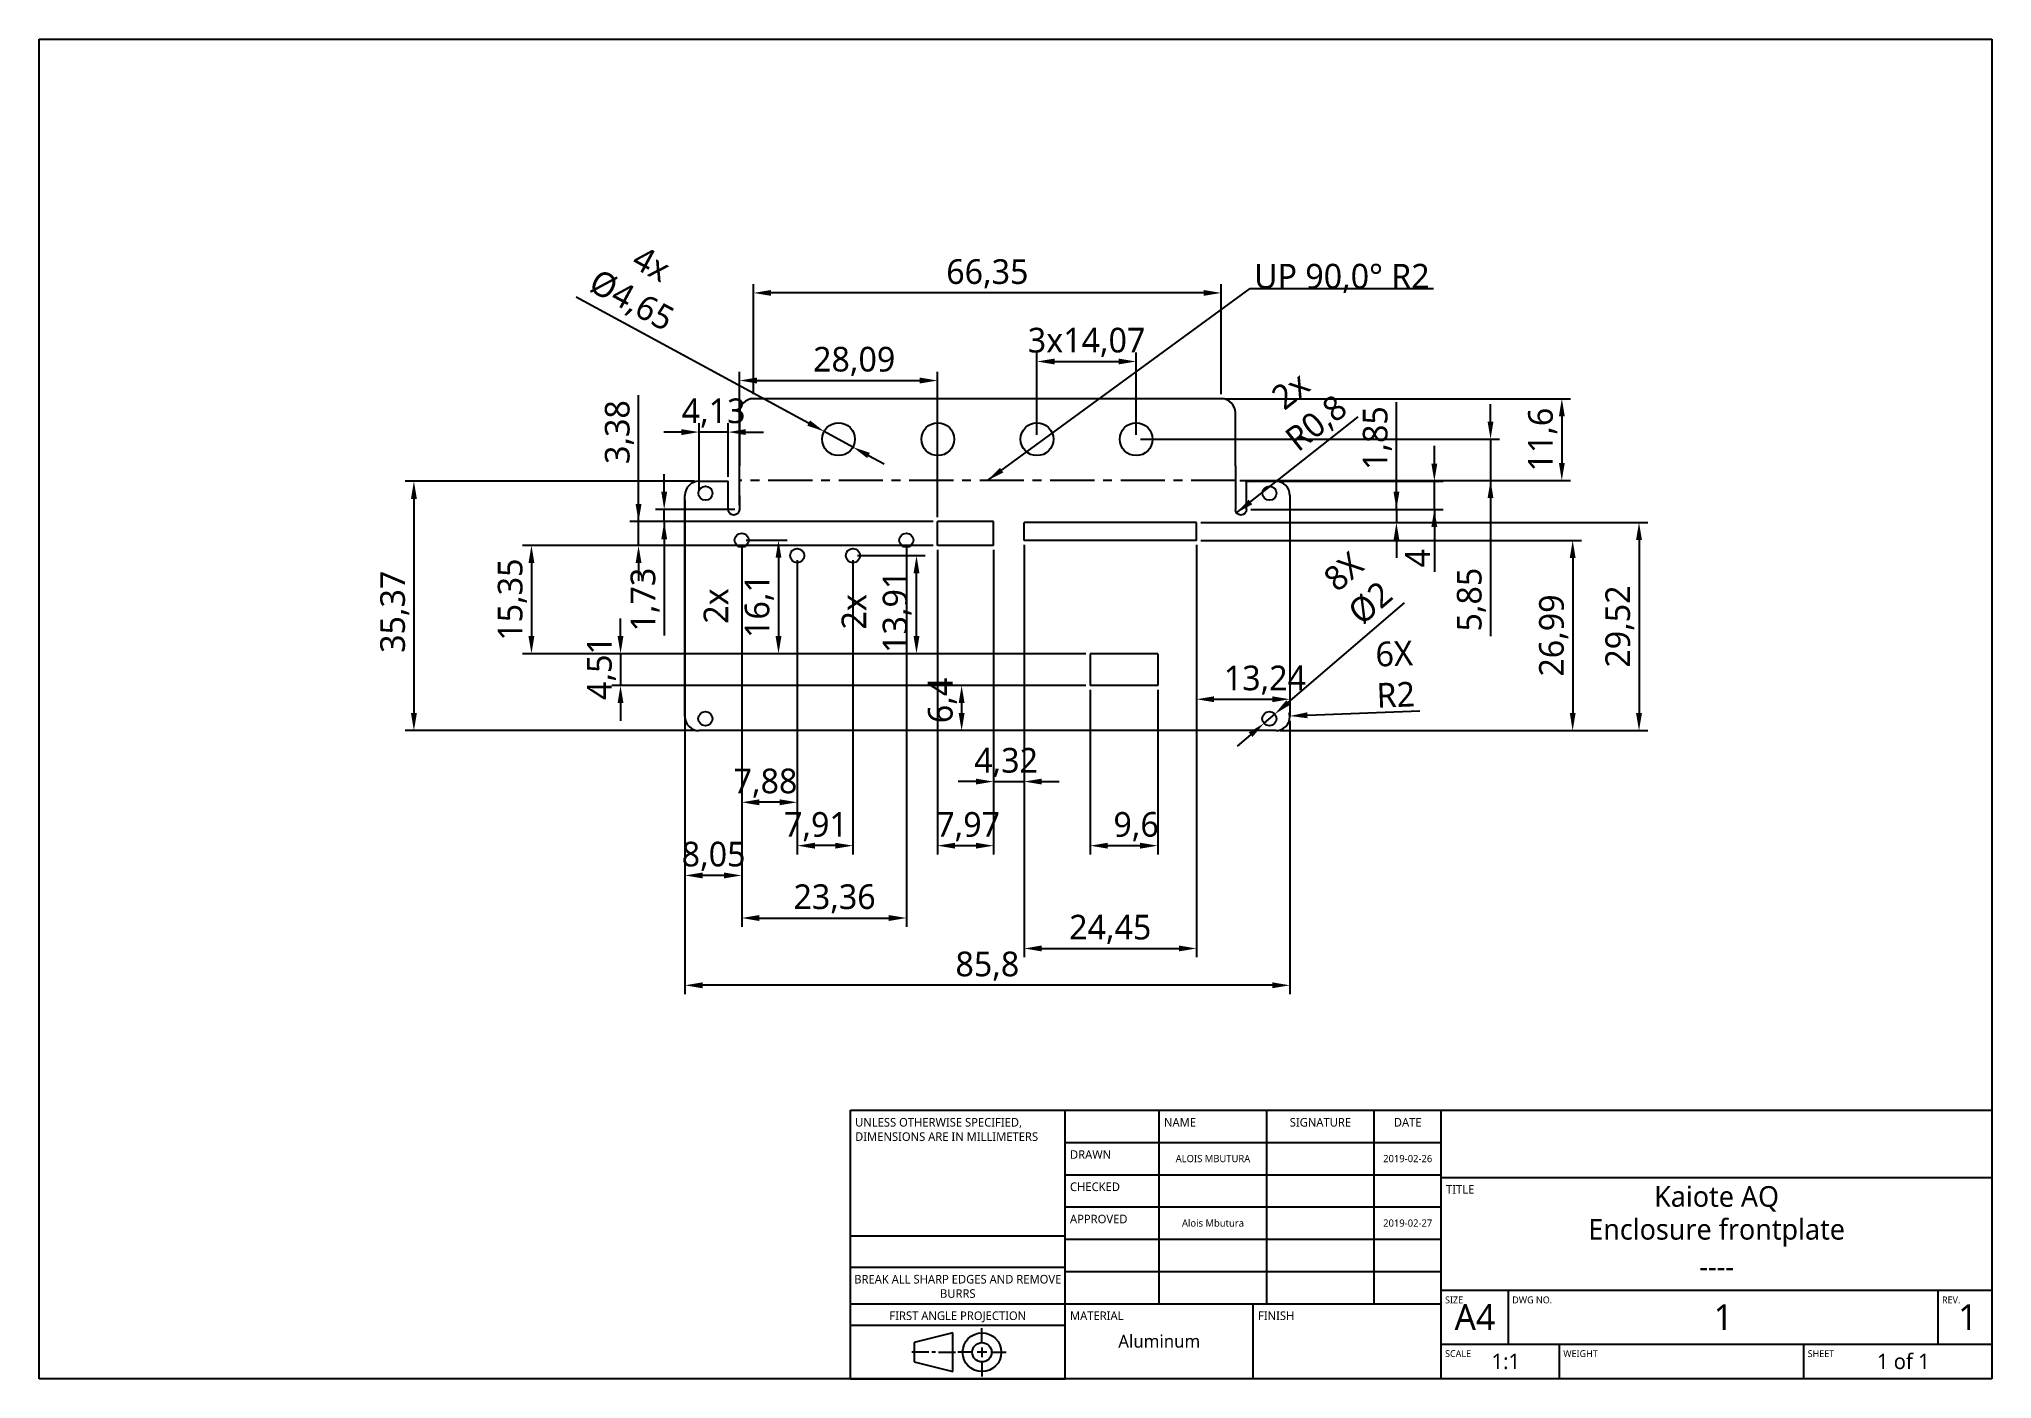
# Model space of a CAD drawing. Extents: x 20 to 297, y 10 to 200.
import ezdxf

# ---------------------------------------------------------------- set-up
doc = ezdxf.new("R2010")
doc.units = 0
doc.header["$LTSCALE"] = 12.7
doc.linetypes.add('CENTER', pattern=[0.787402, 0.492126, -0.098425, 0.098425, -0.098425])
doc.layers.get('DEFPOINTS').update_dxf_attribs({"linetype": 'CONTINUOUS'})
for name, color, linetype in [('ANNOTATION_LINES', 7, 'CONTINUOUS'), ('ANNOTATION_TEXT', 7, 'CONTINUOUS'), ('BORDER_FRAME', 7, 'CONTINUOUS'), ('SHEETMETAL_BEND_LINES_UP', 7, 'CENTER'), ('TITLE_BLOCK', 7, 'CONTINUOUS'), ('VISIBLE', 7, 'CONTINUOUS')]:
    doc.layers.add(name, color=color, linetype=linetype)
doc.styles.add('ONSHAPE-STANDARD', font='NotoSans-Regular.ttf')
doc.styles.add('ONSHAPE-STANDARD-DIMENSION', font='')
doc.styles.add('ONSHAPE-STANDARD-FIELDS', font='')
doc.styles.get('ONSHAPE-STANDARD-DIMENSION').set_extended_font_data('Noto Sans')
doc.styles.get('ONSHAPE-STANDARD-FIELDS').set_extended_font_data('Noto Sans')
doc.dimstyles.new('ONSHAPE-ISO-25$0', dxfattribs={"dimtxt": 3.5, "dimasz": 2.5, "dimexe": 1.25, "dimexo": 0.625, "dimtad": 1, "dimtxsty": 'ONSHAPE-STANDARD-DIMENSION', "dimcen": 2.5, "dimclrd": 7, "dimclre": 7, "dimclrt": 7, "dimadec": 1, "dimazin": 3, "dimtfac": 1, "dimtmove": 0, "dimatfit": 3})
doc.dimstyles.new('ONSHAPE-ISO-25$3', dxfattribs={"dimtxt": 3.5, "dimasz": 2.5, "dimexe": 1.25, "dimexo": 0.625, "dimtad": 1, "dimtxsty": 'ONSHAPE-STANDARD-DIMENSION', "dimcen": 0, "dimclrd": 7, "dimclre": 7, "dimclrt": 7, "dimadec": 1, "dimazin": 3, "dimtfac": 1, "dimtmove": 0, "dimatfit": 3})
doc.dimstyles.new('ONSHAPE-ISO-25$4', dxfattribs={"dimtxt": 3.5, "dimasz": 2.5, "dimexe": 1.25, "dimexo": 0.625, "dimtad": 1, "dimtxsty": 'ONSHAPE-STANDARD-DIMENSION', "dimcen": 0, "dimclrd": 7, "dimclre": 7, "dimclrt": 7, "dimadec": 1, "dimazin": 3, "dimtfac": 1, "dimtmove": 0, "dimatfit": 3})
doc.dimstyles.new('ONSHAPE-ISO-25$7', dxfattribs={"dimtxt": 3.5, "dimasz": 2.5, "dimexe": 1.25, "dimexo": 0.625, "dimtad": 1, "dimtxsty": 'ONSHAPE-STANDARD-DIMENSION', "dimcen": 2.5, "dimclrd": 7, "dimclre": 7, "dimclrt": 7, "dimadec": 1, "dimazin": 3, "dimtfac": 1, "dimtmove": 0, "dimatfit": 3})

msp = doc.modelspace()

# ---------------------------------------------------------------- texts
at = {"layer": 'ANNOTATION_TEXT', "color": 7, "insert": (204.787, 168.127), "char_height": 3.5, "attachment_point": 2, "style": 'ONSHAPE-STANDARD-DIMENSION'}
msp.add_mtext('{\\fNoto Sans;UP 90,0° R2}', dxfattribs=at)
at = {"layer": 'TITLE_BLOCK'}
for s, insert, char_height, width, attachment_point, style in [('UNLESS OTHERWISE SPECIFIED, DIMENSIONS ARE IN MILLIMETERS', (135.746, 47.003), 1.2192, 30.48, 1, 'ONSHAPE-STANDARD'), ('NAME', (179.561, 47.003), 1.2192, 15.24, 1, 'ONSHAPE-STANDARD'), ('SIGNATURE', (201.75, 47.003), 1.2192, 15.24, 2, 'ONSHAPE-STANDARD'), ('DATE', (214.132, 47.003), 1.2192, 9.525, 2, 'ONSHAPE-STANDARD'), ('DRAWN', (166.226, 42.431), 1.2192, 13.335, 1, 'ONSHAPE-STANDARD'), ('ALOIS MBUTURA', (186.51, 41.242), 1.02413, 15.24, 5, 'ONSHAPE-STANDARD-FIELDS'), ('2019-02-26', (214.132, 41.242), 1.0241, 9.525, 5, 'ONSHAPE-STANDARD-FIELDS'), ('CHECKED', (166.226, 37.859), 1.2192, 13.335, 1, 'ONSHAPE-STANDARD'), ('TITLE', (219.566, 37.478), 1.2192, 9.525, 1, 'ONSHAPE-STANDARD'), ('Kaiote AQ}', (257.947, 35.527), 2.9261, 70.485, 5, 'ONSHAPE-STANDARD-FIELDS'), ('APPROVED', (166.226, 33.287), 1.2192, 13.335, 1, 'ONSHAPE-STANDARD'), ('Alois Mbutura}', (186.51, 32.098), 1.02413, 15.24, 5, 'ONSHAPE-STANDARD-FIELDS'), ('2019-02-27}', (214.132, 32.098), 1.02413, 9.525, 5, 'ONSHAPE-STANDARD-FIELDS'), ('Enclosure frontplate}', (257.947, 30.726), 2.92608, 70.485, 5, 'ONSHAPE-STANDARD-FIELDS'), ('----', (257.947, 25.926), 2.9261, 70.485, 5, 'ONSHAPE-STANDARD-FIELDS'), ('BREAK ALL SHARP EDGES AND REMOVE BURRS', (150.315, 24.752), 1.2192, 30.48, 2, 'ONSHAPE-STANDARD'), ('FIRST ANGLE PROJECTION', (150.315, 19.571), 1.2192, 30.48, 2, 'ONSHAPE-STANDARD'), ('MATERIAL', (166.226, 19.571), 1.2192, 26.67, 1, 'ONSHAPE-STANDARD'), ('FINISH', (192.896, 19.571), 1.2192, 26.67, 1, 'ONSHAPE-STANDARD'), ('SIZE', (219.431, 21.695), 0.9754, 9.525, 1, 'ONSHAPE-STANDARD'), ('A4', (223.657, 18.763), 3.6576, 9.525, 5, 'ONSHAPE-STANDARD-FIELDS'), ('DWG NO.', (228.956, 21.695), 0.9754, 60.96, 1, 'ONSHAPE-STANDARD'), ('1}', (258.9, 18.763), 3.6576, 60.96, 5, 'ONSHAPE-STANDARD-FIELDS'), ('REV.', (289.916, 21.695), 0.9754, 7.62, 1, 'ONSHAPE-STANDARD'), ('1}', (293.571, 18.763), 3.6576, 6.858, 5, 'ONSHAPE-STANDARD-FIELDS'), ('Aluminum }', (178.89, 15.334), 1.8288, 26.67, 5, 'ONSHAPE-STANDARD-FIELDS'), ('SCALE', (219.431, 14.075), 0.9754, 16.764, 1, 'ONSHAPE-STANDARD'), ('WEIGHT', (236.195, 14.075), 0.9754, 34.671, 1, 'ONSHAPE-STANDARD'), ('SHEET', (270.866, 14.075), 0.9754, 26.67, 1, 'ONSHAPE-STANDARD'), ('1:1', (228.039, 12.476), 2.1946, 15.24, 5, 'ONSHAPE-STANDARD-FIELDS'), ('1 of 1', (284.427, 12.476), 2.1946, 25.146, 5, 'ONSHAPE-STANDARD-FIELDS')]:
    msp.add_mtext(s, dxfattribs=dict(at, insert=insert, char_height=char_height, width=width, attachment_point=attachment_point, style=style))

# ---------------------------------------------------------------- blocks, each defined once
blk = doc.blocks.new('*D1')
at = {"layer": 'ANNOTATION_TEXT', "color": 7}
for p, q in [((169.09, 107.7), (169.09, 84.37)), ((178.68, 107.7), (178.68, 84.37)), ((171.59, 85.62), (176.18, 85.62))]:
    blk.add_line(p, q, dxfattribs=at)
for points in [[(171.59, 86.03), (171.59, 85.2), (169.09, 85.62)], [(176.18, 85.2), (176.18, 86.03), (178.68, 85.62)]]:
    blk.add_solid(points, dxfattribs=at)
at = {"layer": 'DEFPOINTS', "color": 0}
for p in [(169.09, 108.33), (178.68, 108.33), (178.68, 85.62)]:
    blk.add_point(p, dxfattribs=at)
at = {"layer": 'ANNOTATION_TEXT', "color": 7, "insert": (175.61, 88.32), "char_height": 3.5, "attachment_point": 5, "style": 'ONSHAPE-STANDARD-DIMENSION'}
blk.add_mtext('9,6', dxfattribs=at)
blk = doc.blocks.new('*D2')
at = {"layer": 'ANNOTATION_TEXT', "color": 7}
for p, q in [((159.71, 128.29), (159.71, 69.79)), ((184.17, 128.29), (184.17, 69.79)), ((162.21, 71.04), (181.67, 71.04))]:
    blk.add_line(p, q, dxfattribs=at)
for points in [[(162.21, 71.46), (162.21, 70.63), (159.71, 71.04)], [(181.67, 70.63), (181.67, 71.46), (184.17, 71.04)]]:
    blk.add_solid(points, dxfattribs=at)
at = {"layer": 'DEFPOINTS', "color": 0}
for p in [(159.71, 128.91), (184.17, 128.91), (184.17, 71.04)]:
    blk.add_point(p, dxfattribs=at)
at = {"layer": 'ANNOTATION_TEXT', "color": 7, "insert": (171.94, 73.75), "char_height": 3.5, "attachment_point": 5, "style": 'ONSHAPE-STANDARD-DIMENSION'}
blk.add_mtext('24,45', dxfattribs=at)
blk = doc.blocks.new('*D3')
at = {"layer": 'ANNOTATION_TEXT', "color": 7}
for p, q in [((147.42, 127.56), (147.42, 84.37)), ((155.39, 127.56), (155.39, 84.37)), ((149.92, 85.62), (152.89, 85.62))]:
    blk.add_line(p, q, dxfattribs=at)
for points in [[(149.92, 86.03), (149.92, 85.2), (147.42, 85.62)], [(152.89, 85.2), (152.89, 86.03), (155.39, 85.62)]]:
    blk.add_solid(points, dxfattribs=at)
at = {"layer": 'DEFPOINTS', "color": 0}
for p in [(147.42, 128.19), (155.39, 128.19), (155.39, 85.62)]:
    blk.add_point(p, dxfattribs=at)
at = {"layer": 'ANNOTATION_TEXT', "color": 7, "insert": (151.78, 88.32), "char_height": 3.5, "attachment_point": 5, "style": 'ONSHAPE-STANDARD-DIMENSION'}
blk.add_mtext('7,97', dxfattribs=at)
blk = doc.blocks.new('*D4')
at = {"layer": 'ANNOTATION_TEXT', "color": 7}
for p, q in [((111.61, 103.3), (111.61, 64.57)), ((197.41, 103.3), (197.41, 64.57)), ((194.91, 65.82), (114.11, 65.82))]:
    blk.add_line(p, q, dxfattribs=at)
for points in [[(114.11, 66.24), (114.11, 65.4), (111.61, 65.82)], [(194.91, 65.4), (194.91, 66.24), (197.41, 65.82)]]:
    blk.add_solid(points, dxfattribs=at)
at = {"layer": 'DEFPOINTS', "color": 0}
for p in [(111.61, 103.93), (197.41, 103.93), (111.61, 65.82)]:
    blk.add_point(p, dxfattribs=at)
at = {"layer": 'ANNOTATION_TEXT', "color": 7, "insert": (154.51, 68.53), "char_height": 3.5, "attachment_point": 5, "style": 'ONSHAPE-STANDARD-DIMENSION'}
blk.add_mtext('85,8', dxfattribs=at)
blk = doc.blocks.new('*D5')
at = {"layer": 'ANNOTATION_TEXT', "color": 7}
for p, q in [((197.17, 105.91), (213.69, 120.05)), ((193.75, 102.98), (195.27, 104.28)), ((191.85, 101.35), (189.95, 99.73))]:
    blk.add_line(p, q, dxfattribs=at)
for points in [[(196.9, 106.22), (197.44, 105.59), (195.27, 104.28)], [(192.12, 101.04), (191.58, 101.67), (193.75, 102.98)]]:
    blk.add_solid(points, dxfattribs=at)
at = {"layer": 'DEFPOINTS', "color": 0}
for p in [(193.75, 102.98), (195.27, 104.28)]:
    blk.add_point(p, dxfattribs=at)
at = {"layer": 'ANNOTATION_TEXT', "color": 7, "insert": (206.95, 122.23), "char_height": 3.5, "attachment_point": 5, "rotation": 40.5843, "style": 'ONSHAPE-STANDARD-DIMENSION'}
blk.add_mtext('8X\\P%%c2', dxfattribs=at)
blk = doc.blocks.new('*D6')
at = {"layer": 'ANNOTATION_TEXT', "color": 7}
blk.add_line((199.91, 104.11), (215.84, 104.75), dxfattribs=at)
blk.add_arc((195.41, 103.93), 2, 0, 17.3489, dxfattribs=at)
blk.add_solid([(199.89, 104.53), (199.92, 103.69), (197.41, 104.01)], dxfattribs=at)
at = {"layer": 'DEFPOINTS', "color": 0}
for p in [(195.41, 103.93), (197.41, 104.01)]:
    blk.add_point(p, dxfattribs=at)
at = {"layer": 'ANNOTATION_TEXT', "color": 7, "insert": (212.32, 109.94), "char_height": 3.5, "attachment_point": 5, "rotation": 2.3058, "style": 'ONSHAPE-STANDARD-DIMENSION'}
blk.add_mtext('6X\\PR2', dxfattribs=at)
blk = doc.blocks.new('*D7')
at = {"layer": 'ANNOTATION_TEXT', "color": 7}
for p, q in [((105.03, 131.57), (105.03, 149.5)), ((105.03, 134.07), (105.03, 136.57)), ((146.8, 131.57), (103.78, 131.57)), ((105.03, 128.19), (105.03, 131.57)), ((146.8, 128.19), (103.78, 128.19)), ((105.03, 125.69), (105.03, 123.19))]:
    blk.add_line(p, q, dxfattribs=at)
for points in [[(104.62, 134.07), (105.45, 134.07), (105.03, 131.57)], [(105.45, 125.69), (104.62, 125.69), (105.03, 128.19)]]:
    blk.add_solid(points, dxfattribs=at)
at = {"layer": 'DEFPOINTS', "color": 0}
for p in [(105.03, 131.57), (147.42, 131.57), (147.42, 128.19)]:
    blk.add_point(p, dxfattribs=at)
at = {"layer": 'ANNOTATION_TEXT', "color": 7, "insert": (102.32, 144.27), "char_height": 3.5, "attachment_point": 5, "rotation": 90, "style": 'ONSHAPE-STANDARD-DIMENSION'}
blk.add_mtext('3,38', dxfattribs=at)
blk = doc.blocks.new('*D8')
at = {"layer": 'ANNOTATION_TEXT', "color": 7}
for p, q in [((112.99, 137.3), (71.92, 137.3)), ((73.17, 134.8), (73.17, 104.43)), ((112.99, 101.93), (71.92, 101.93))]:
    blk.add_line(p, q, dxfattribs=at)
for points in [[(73.59, 134.8), (72.75, 134.8), (73.17, 137.3)], [(72.75, 104.43), (73.59, 104.43), (73.17, 101.93)]]:
    blk.add_solid(points, dxfattribs=at)
at = {"layer": 'DEFPOINTS', "color": 0}
for p in [(113.61, 137.3), (73.17, 101.93), (113.61, 101.93)]:
    blk.add_point(p, dxfattribs=at)
at = {"layer": 'ANNOTATION_TEXT', "color": 7, "insert": (70.46, 118.78), "char_height": 3.5, "attachment_point": 5, "rotation": 90, "style": 'ONSHAPE-STANDARD-DIMENSION'}
blk.add_mtext('35,37', dxfattribs=at)
blk = doc.blocks.new('*D9')
at = {"layer": 'ANNOTATION_TEXT', "color": 7}
for p, q in [((121.34, 149.63), (121.34, 165.25)), ((185.18, 164), (123.84, 164)), ((187.68, 149.63), (187.68, 165.25))]:
    blk.add_line(p, q, dxfattribs=at)
for points in [[(123.84, 164.42), (123.84, 163.59), (121.34, 164)], [(185.18, 163.59), (185.18, 164.42), (187.68, 164)]]:
    blk.add_solid(points, dxfattribs=at)
at = {"layer": 'DEFPOINTS', "color": 0}
for p in [(121.34, 164), (121.34, 149), (187.68, 149)]:
    blk.add_point(p, dxfattribs=at)
at = {"layer": 'ANNOTATION_TEXT', "color": 7, "insert": (154.51, 166.71), "char_height": 3.5, "attachment_point": 5, "style": 'ONSHAPE-STANDARD-DIMENSION'}
blk.add_mtext('66,35', dxfattribs=at)
blk = doc.blocks.new('*D10')
at = {"layer": 'ANNOTATION_TEXT', "color": 7}
for p, q in [((129.16, 145.55), (96.2, 163.41)), ((135.45, 142.14), (131.36, 144.36)), ((137.65, 140.95), (139.85, 139.76))]:
    blk.add_line(p, q, dxfattribs=at)
for points in [[(128.97, 145.18), (129.36, 145.92), (131.36, 144.36)], [(137.85, 141.32), (137.45, 140.59), (135.45, 142.14)]]:
    blk.add_solid(points, dxfattribs=at)
at = {"layer": 'DEFPOINTS', "color": 0}
for p in [(131.36, 144.36), (135.45, 142.14)]:
    blk.add_point(p, dxfattribs=at)
at = {"layer": 'ANNOTATION_TEXT', "color": 7, "insert": (105.34, 165.3), "char_height": 3.5, "attachment_point": 5, "rotation": 331.5415, "style": 'ONSHAPE-STANDARD-DIMENSION'}
blk.add_mtext('4x\\P%%c4,65', dxfattribs=at)
blk = doc.blocks.new('*D11')
at = {"layer": 'ANNOTATION_TEXT', "color": 7}
for p, q in [((188.31, 149), (237.24, 149)), ((235.99, 146.5), (235.99, 139.9)), ((190.31, 137.4), (237.24, 137.4))]:
    blk.add_line(p, q, dxfattribs=at)
for points in [[(236.41, 146.5), (235.58, 146.5), (235.99, 149)], [(235.58, 139.9), (236.41, 139.9), (235.99, 137.4)]]:
    blk.add_solid(points, dxfattribs=at)
at = {"layer": 'DEFPOINTS', "color": 0}
for p in [(187.68, 149), (189.68, 137.4), (235.99, 137.4)]:
    blk.add_point(p, dxfattribs=at)
at = {"layer": 'ANNOTATION_TEXT', "color": 7, "insert": (233.28, 143.2), "char_height": 3.5, "attachment_point": 5, "rotation": 90, "style": 'ONSHAPE-STANDARD-DIMENSION'}
blk.add_mtext('11,6', dxfattribs=at)
blk = doc.blocks.new('*D12')
at = {"layer": 'ANNOTATION_TEXT', "color": 7}
for p, q in [((102.48, 115.34), (102.48, 117.84)), ((168.46, 112.84), (101.23, 112.84)), ((102.48, 112.84), (102.48, 108.33)), ((168.46, 108.33), (101.23, 108.33)), ((102.48, 105.83), (102.48, 103.33))]:
    blk.add_line(p, q, dxfattribs=at)
for points in [[(102.06, 115.34), (102.89, 115.34), (102.48, 112.84)], [(102.89, 105.83), (102.06, 105.83), (102.48, 108.33)]]:
    blk.add_solid(points, dxfattribs=at)
at = {"layer": 'DEFPOINTS', "color": 0}
for p in [(169.09, 112.84), (102.48, 108.33), (169.09, 108.33)]:
    blk.add_point(p, dxfattribs=at)
at = {"layer": 'ANNOTATION_TEXT', "color": 7, "insert": (99.79, 110.81), "char_height": 3.5, "attachment_point": 5, "rotation": 90, "style": 'ONSHAPE-STANDARD-DIMENSION'}
blk.add_mtext('4,51', dxfattribs=at)
blk = doc.blocks.new('*D13')
at = {"layer": 'ANNOTATION_TEXT', "color": 7}
for p, q in [((217.91, 139.8), (217.91, 142.3)), ((191.9, 137.3), (219.16, 137.3)), ((217.91, 133.3), (217.91, 137.3)), ((191.9, 133.3), (219.16, 133.3)), ((217.91, 133.3), (217.91, 124.46)), ((217.91, 130.8), (217.91, 128.3))]:
    blk.add_line(p, q, dxfattribs=at)
for points in [[(217.49, 139.8), (218.33, 139.8), (217.91, 137.3)], [(218.33, 130.8), (217.49, 130.8), (217.91, 133.3)]]:
    blk.add_solid(points, dxfattribs=at)
at = {"layer": 'DEFPOINTS', "color": 0}
for p in [(191.28, 137.3), (217.91, 137.3), (191.28, 133.3)]:
    blk.add_point(p, dxfattribs=at)
at = {"layer": 'ANNOTATION_TEXT', "color": 7, "insert": (215.53, 126.38), "char_height": 3.5, "attachment_point": 5, "rotation": 90, "style": 'ONSHAPE-STANDARD-DIMENSION'}
blk.add_mtext('4', dxfattribs=at)
blk = doc.blocks.new('*D14')
at = {"layer": 'ANNOTATION_TEXT', "color": 7}
blk.add_line((189.86, 132.8), (207.11, 146.44), dxfattribs=at)
blk.add_solid([(191.56, 134.68), (192.08, 134.03), (189.86, 132.8)], dxfattribs=at)
at = {"layer": 'DEFPOINTS', "color": 0}
for p in [(190.48, 133.3), (189.86, 132.8)]:
    blk.add_point(p, dxfattribs=at)
at = {"layer": 'ANNOTATION_TEXT', "color": 7, "insert": (199.51, 147.63), "char_height": 3.5, "attachment_point": 5, "rotation": 38.3271, "style": 'ONSHAPE-STANDARD-DIMENSION'}
blk.add_mtext('2x\\PR0,8', dxfattribs=at)
blk = doc.blocks.new('*D15')
at = {"layer": 'ANNOTATION_TEXT', "color": 7}
for p, q in [((111.11, 144.27), (108.61, 144.27)), ((113.61, 135.92), (113.61, 145.52)), ((117.74, 144.27), (113.61, 144.27)), ((117.74, 137.92), (117.74, 145.52)), ((120.24, 144.27), (122.74, 144.27))]:
    blk.add_line(p, q, dxfattribs=at)
for points in [[(111.11, 143.85), (111.11, 144.68), (113.61, 144.27)], [(120.24, 144.68), (120.24, 143.85), (117.74, 144.27)]]:
    blk.add_solid(points, dxfattribs=at)
at = {"layer": 'DEFPOINTS', "color": 0}
for p in [(113.61, 144.27), (117.74, 137.3), (113.61, 135.3)]:
    blk.add_point(p, dxfattribs=at)
at = {"layer": 'ANNOTATION_TEXT', "color": 7, "insert": (115.68, 146.97), "char_height": 3.5, "attachment_point": 5, "style": 'ONSHAPE-STANDARD-DIMENSION'}
blk.add_mtext('4,13', dxfattribs=at)
blk = doc.blocks.new('*D16')
at = {"layer": 'ANNOTATION_TEXT', "color": 7}
for p, q in [((225.88, 145.75), (225.88, 148.25)), ((176.24, 143.25), (227.13, 143.25)), ((225.88, 143.25), (225.88, 137.4)), ((190.31, 137.4), (227.13, 137.4)), ((225.88, 137.4), (225.88, 115.34)), ((225.88, 134.9), (225.88, 132.4))]:
    blk.add_line(p, q, dxfattribs=at)
for points in [[(225.46, 145.75), (226.29, 145.75), (225.88, 143.25)], [(226.29, 134.9), (225.46, 134.9), (225.88, 137.4)]]:
    blk.add_solid(points, dxfattribs=at)
at = {"layer": 'DEFPOINTS', "color": 0}
for p in [(175.61, 143.25), (189.68, 137.4), (225.88, 137.4)]:
    blk.add_point(p, dxfattribs=at)
at = {"layer": 'ANNOTATION_TEXT', "color": 7, "insert": (223.17, 120.51), "char_height": 3.5, "attachment_point": 5, "rotation": 90, "style": 'ONSHAPE-STANDARD-DIMENSION'}
blk.add_mtext('5,85', dxfattribs=at)
blk = doc.blocks.new('*D17')
at = {"layer": 'ANNOTATION_TEXT', "color": 7}
for p, q in [((168.46, 108.33), (149.61, 108.33)), ((150.86, 105.83), (150.86, 104.43)), ((194.79, 101.93), (149.61, 101.93))]:
    blk.add_line(p, q, dxfattribs=at)
for points in [[(151.28, 105.83), (150.44, 105.83), (150.86, 108.33)], [(150.44, 104.43), (151.28, 104.43), (150.86, 101.93)]]:
    blk.add_solid(points, dxfattribs=at)
at = {"layer": 'DEFPOINTS', "color": 0}
for p in [(169.09, 108.33), (150.86, 101.93), (195.41, 101.93)]:
    blk.add_point(p, dxfattribs=at)
at = {"layer": 'ANNOTATION_TEXT', "color": 7, "insert": (148.15, 106.21), "char_height": 3.5, "attachment_point": 5, "rotation": 90, "style": 'ONSHAPE-STANDARD-DIMENSION'}
blk.add_mtext('6,4', dxfattribs=at)
blk = doc.blocks.new('*D18')
at = {"layer": 'ANNOTATION_TEXT', "color": 7}
for p, q in [((146.8, 128.19), (88.59, 128.19)), ((89.84, 125.69), (89.84, 115.34)), ((168.46, 112.84), (88.59, 112.84))]:
    blk.add_line(p, q, dxfattribs=at)
for points in [[(90.26, 125.69), (89.42, 125.69), (89.84, 128.19)], [(89.42, 115.34), (90.26, 115.34), (89.84, 112.84)]]:
    blk.add_solid(points, dxfattribs=at)
at = {"layer": 'DEFPOINTS', "color": 0}
for p in [(147.42, 128.19), (89.84, 112.84), (169.09, 112.84)]:
    blk.add_point(p, dxfattribs=at)
at = {"layer": 'ANNOTATION_TEXT', "color": 7, "insert": (87.13, 120.51), "char_height": 3.5, "attachment_point": 5, "rotation": 90, "style": 'ONSHAPE-STANDARD-DIMENSION'}
blk.add_mtext('15,35', dxfattribs=at)
blk = doc.blocks.new('*D19')
at = {"layer": 'ANNOTATION_TEXT', "color": 7}
for p, q in [((184.79, 128.91), (238.78, 128.91)), ((237.53, 126.41), (237.53, 104.43)), ((196.04, 101.93), (238.78, 101.93))]:
    blk.add_line(p, q, dxfattribs=at)
for points in [[(237.95, 126.41), (237.12, 126.41), (237.53, 128.91)], [(237.12, 104.43), (237.95, 104.43), (237.53, 101.93)]]:
    blk.add_solid(points, dxfattribs=at)
at = {"layer": 'DEFPOINTS', "color": 0}
for p in [(184.17, 128.91), (195.41, 101.93), (237.53, 101.93)]:
    blk.add_point(p, dxfattribs=at)
at = {"layer": 'ANNOTATION_TEXT', "color": 7, "insert": (234.83, 115.42), "char_height": 3.5, "attachment_point": 5, "rotation": 90, "style": 'ONSHAPE-STANDARD-DIMENSION'}
blk.add_mtext('26,99', dxfattribs=at)
blk = doc.blocks.new('*D20')
at = {"layer": 'ANNOTATION_TEXT', "color": 7}
for p, q in [((184.79, 131.45), (248.19, 131.45)), ((246.94, 128.95), (246.94, 104.43)), ((196.04, 101.93), (248.19, 101.93))]:
    blk.add_line(p, q, dxfattribs=at)
for points in [[(247.36, 128.95), (246.52, 128.95), (246.94, 131.45)], [(246.52, 104.43), (247.36, 104.43), (246.94, 101.93)]]:
    blk.add_solid(points, dxfattribs=at)
at = {"layer": 'DEFPOINTS', "color": 0}
for p in [(184.17, 131.45), (195.41, 101.93), (246.94, 101.93)]:
    blk.add_point(p, dxfattribs=at)
at = {"layer": 'ANNOTATION_TEXT', "color": 7, "insert": (244.23, 116.69), "char_height": 3.5, "attachment_point": 5, "rotation": 90, "style": 'ONSHAPE-STANDARD-DIMENSION'}
blk.add_mtext('29,52', dxfattribs=at)
blk = doc.blocks.new('*D21')
at = {"layer": 'ANNOTATION_TEXT', "color": 7}
for p, q in [((212.53, 133.3), (212.53, 148.52)), ((212.53, 135.8), (212.53, 138.3)), ((191.9, 133.3), (213.78, 133.3)), ((212.53, 133.3), (212.53, 131.45)), ((184.79, 131.45), (213.78, 131.45)), ((212.53, 128.95), (212.53, 126.45))]:
    blk.add_line(p, q, dxfattribs=at)
for points in [[(212.12, 135.8), (212.95, 135.8), (212.53, 133.3)], [(212.95, 128.95), (212.12, 128.95), (212.53, 131.45)]]:
    blk.add_solid(points, dxfattribs=at)
at = {"layer": 'DEFPOINTS', "color": 0}
for p in [(191.28, 133.3), (184.17, 131.45), (212.53, 131.45)]:
    blk.add_point(p, dxfattribs=at)
at = {"layer": 'ANNOTATION_TEXT', "color": 7, "insert": (209.83, 143.41), "char_height": 3.5, "attachment_point": 5, "rotation": 90, "style": 'ONSHAPE-STANDARD-DIMENSION'}
blk.add_mtext('1,85', dxfattribs=at)
blk = doc.blocks.new('*D22')
at = {"layer": 'ANNOTATION_TEXT', "color": 7}
for p, q in [((119.34, 133.92), (119.34, 152.83)), ((147.42, 132.19), (147.42, 152.83)), ((121.84, 151.58), (144.92, 151.58))]:
    blk.add_line(p, q, dxfattribs=at)
for points in [[(121.84, 152), (121.84, 151.16), (119.34, 151.58)], [(144.92, 151.16), (144.92, 152), (147.42, 151.58)]]:
    blk.add_solid(points, dxfattribs=at)
at = {"layer": 'DEFPOINTS', "color": 0}
for p in [(147.42, 151.58), (119.34, 133.3), (147.42, 131.57)]:
    blk.add_point(p, dxfattribs=at)
at = {"layer": 'ANNOTATION_TEXT', "color": 7, "insert": (135.62, 154.29), "char_height": 3.5, "attachment_point": 5, "style": 'ONSHAPE-STANDARD-DIMENSION'}
blk.add_mtext('28,09', dxfattribs=at)
blk = doc.blocks.new('*D23')
at = {"layer": 'ANNOTATION_TEXT', "color": 7}
for p, q in [((108.67, 135.8), (108.67, 138.3)), ((118.71, 133.3), (107.42, 133.3)), ((108.67, 131.57), (108.67, 133.3)), ((146.8, 131.57), (107.42, 131.57)), ((108.67, 131.57), (108.67, 115.4)), ((108.67, 129.07), (108.67, 126.57))]:
    blk.add_line(p, q, dxfattribs=at)
for points in [[(108.26, 135.8), (109.09, 135.8), (108.67, 133.3)], [(109.09, 129.07), (108.26, 129.07), (108.67, 131.57)]]:
    blk.add_solid(points, dxfattribs=at)
at = {"layer": 'DEFPOINTS', "color": 0}
for p in [(108.67, 133.3), (119.34, 133.3), (147.42, 131.57)]:
    blk.add_point(p, dxfattribs=at)
at = {"layer": 'ANNOTATION_TEXT', "color": 7, "insert": (105.97, 120.51), "char_height": 3.5, "attachment_point": 5, "rotation": 90, "style": 'ONSHAPE-STANDARD-DIMENSION'}
blk.add_mtext('1,73', dxfattribs=at)
blk = doc.blocks.new('*D24')
at = {"layer": 'ANNOTATION_TEXT', "color": 7}
for p, q in [((161.54, 143.88), (161.54, 155.53)), ((175.61, 143.88), (175.61, 155.53)), ((164.04, 154.28), (173.11, 154.28))]:
    blk.add_line(p, q, dxfattribs=at)
for points in [[(164.04, 154.69), (164.04, 153.86), (161.54, 154.28)], [(173.11, 153.86), (173.11, 154.69), (175.61, 154.28)]]:
    blk.add_solid(points, dxfattribs=at)
at = {"layer": 'DEFPOINTS', "color": 0}
for p in [(175.61, 154.28), (161.54, 143.25), (175.61, 143.25)]:
    blk.add_point(p, dxfattribs=at)
at = {"layer": 'ANNOTATION_TEXT', "color": 7, "insert": (168.58, 156.99), "char_height": 3.5, "attachment_point": 5, "style": 'ONSHAPE-STANDARD-DIMENSION'}
blk.add_mtext('3x14,07', dxfattribs=at)
blk = doc.blocks.new('*D25')
at = {"layer": 'ANNOTATION_TEXT', "color": 7}
for p, q in [((197.41, 134.67), (197.41, 105.13)), ((184.17, 128.29), (184.17, 105.13)), ((186.67, 106.38), (194.91, 106.38))]:
    blk.add_line(p, q, dxfattribs=at)
for points in [[(186.67, 106.8), (186.67, 105.97), (184.17, 106.38)], [(194.91, 105.97), (194.91, 106.8), (197.41, 106.38)]]:
    blk.add_solid(points, dxfattribs=at)
at = {"layer": 'DEFPOINTS', "color": 0}
for p in [(197.41, 135.3), (184.17, 128.91), (197.41, 106.38)]:
    blk.add_point(p, dxfattribs=at)
at = {"layer": 'ANNOTATION_TEXT', "color": 7, "insert": (193.88, 109.09), "char_height": 3.5, "attachment_point": 5, "style": 'ONSHAPE-STANDARD-DIMENSION'}
blk.add_mtext('13,24', dxfattribs=at)
blk = doc.blocks.new('*D26')
at = {"layer": 'ANNOTATION_TEXT', "color": 7}
for p, q in [((136.07, 126.75), (145.71, 126.75)), ((144.46, 115.34), (144.46, 124.25)), ((168.46, 112.84), (143.21, 112.84))]:
    blk.add_line(p, q, dxfattribs=at)
for points in [[(144.87, 124.25), (144.04, 124.25), (144.46, 126.75)], [(144.04, 115.34), (144.87, 115.34), (144.46, 112.84)]]:
    blk.add_solid(points, dxfattribs=at)
at = {"layer": 'DEFPOINTS', "color": 0}
for p in [(135.45, 126.75), (144.46, 126.75), (169.09, 112.84)]:
    blk.add_point(p, dxfattribs=at)
at = {"layer": 'ANNOTATION_TEXT', "color": 7, "insert": (138.81, 118.78), "char_height": 3.5, "attachment_point": 5, "rotation": 90, "style": 'ONSHAPE-STANDARD-DIMENSION'}
blk.add_mtext('2x\\P13,91', dxfattribs=at)
blk = doc.blocks.new('*D27')
at = {"layer": 'ANNOTATION_TEXT', "color": 7}
for p, q in [((120.29, 128.94), (126.13, 128.94)), ((124.88, 126.44), (124.88, 115.34)), ((168.46, 112.84), (123.63, 112.84))]:
    blk.add_line(p, q, dxfattribs=at)
for points in [[(125.3, 126.44), (124.47, 126.44), (124.88, 128.94)], [(124.47, 115.34), (125.3, 115.34), (124.88, 112.84)]]:
    blk.add_solid(points, dxfattribs=at)
at = {"layer": 'DEFPOINTS', "color": 0}
for p in [(119.66, 128.94), (124.88, 112.84), (169.09, 112.84)]:
    blk.add_point(p, dxfattribs=at)
at = {"layer": 'ANNOTATION_TEXT', "color": 7, "insert": (119.24, 119.6), "char_height": 3.5, "attachment_point": 5, "rotation": 90, "style": 'ONSHAPE-STANDARD-DIMENSION'}
blk.add_mtext('2x\\P16,1', dxfattribs=at)
blk = doc.blocks.new('*D28')
at = {"layer": 'ANNOTATION_TEXT', "color": 7}
for p, q in [((127.54, 126.12), (127.54, 84.37)), ((135.45, 126.12), (135.45, 84.37)), ((132.95, 85.62), (130.04, 85.62))]:
    blk.add_line(p, q, dxfattribs=at)
for points in [[(130.04, 86.03), (130.04, 85.2), (127.54, 85.62)], [(132.95, 85.2), (132.95, 86.03), (135.45, 85.62)]]:
    blk.add_solid(points, dxfattribs=at)
at = {"layer": 'DEFPOINTS', "color": 0}
for p in [(127.54, 126.75), (135.45, 126.75), (127.54, 85.62)]:
    blk.add_point(p, dxfattribs=at)
at = {"layer": 'ANNOTATION_TEXT', "color": 7, "insert": (130.19, 88.32), "char_height": 3.5, "attachment_point": 5, "style": 'ONSHAPE-STANDARD-DIMENSION'}
blk.add_mtext('7,91', dxfattribs=at)
blk = doc.blocks.new('*D29')
at = {"layer": 'ANNOTATION_TEXT', "color": 7}
for p, q in [((119.66, 128.31), (119.66, 74.11)), ((143.02, 128.31), (143.02, 74.11)), ((122.16, 75.36), (140.52, 75.36))]:
    blk.add_line(p, q, dxfattribs=at)
for points in [[(122.16, 75.78), (122.16, 74.94), (119.66, 75.36)], [(140.52, 74.94), (140.52, 75.78), (143.02, 75.36)]]:
    blk.add_solid(points, dxfattribs=at)
at = {"layer": 'DEFPOINTS', "color": 0}
for p in [(119.66, 128.94), (143.02, 128.94), (143.02, 75.36)]:
    blk.add_point(p, dxfattribs=at)
at = {"layer": 'ANNOTATION_TEXT', "color": 7, "insert": (132.84, 78.07), "char_height": 3.5, "attachment_point": 5, "style": 'ONSHAPE-STANDARD-DIMENSION'}
blk.add_mtext('23,36', dxfattribs=at)
blk = doc.blocks.new('*D30')
at = {"layer": 'ANNOTATION_TEXT', "color": 7}
for p, q in [((119.66, 128.31), (119.66, 90.52)), ((127.54, 126.12), (127.54, 90.52)), ((125.04, 91.77), (122.16, 91.77))]:
    blk.add_line(p, q, dxfattribs=at)
for points in [[(122.16, 92.19), (122.16, 91.35), (119.66, 91.77)], [(125.04, 91.35), (125.04, 92.19), (127.54, 91.77)]]:
    blk.add_solid(points, dxfattribs=at)
at = {"layer": 'DEFPOINTS', "color": 0}
for p in [(119.66, 128.94), (127.54, 126.75), (119.66, 91.77)]:
    blk.add_point(p, dxfattribs=at)
at = {"layer": 'ANNOTATION_TEXT', "color": 7, "insert": (123.04, 94.48), "char_height": 3.5, "attachment_point": 5, "style": 'ONSHAPE-STANDARD-DIMENSION'}
blk.add_mtext('7,88', dxfattribs=at)
blk = doc.blocks.new('*D31')
at = {"layer": 'ANNOTATION_TEXT', "color": 7}
for p, q in [((155.39, 127.56), (155.39, 93.46)), ((159.71, 128.29), (159.71, 93.46)), ((152.89, 94.71), (150.39, 94.71)), ((155.39, 94.71), (159.71, 94.71)), ((162.21, 94.71), (164.71, 94.71))]:
    blk.add_line(p, q, dxfattribs=at)
for points in [[(152.89, 94.29), (152.89, 95.12), (155.39, 94.71)], [(162.21, 95.12), (162.21, 94.29), (159.71, 94.71)]]:
    blk.add_solid(points, dxfattribs=at)
at = {"layer": 'DEFPOINTS', "color": 0}
for p in [(155.39, 128.19), (159.71, 128.91), (159.71, 94.71)]:
    blk.add_point(p, dxfattribs=at)
at = {"layer": 'ANNOTATION_TEXT', "color": 7, "insert": (157.16, 97.41), "char_height": 3.5, "attachment_point": 5, "style": 'ONSHAPE-STANDARD-DIMENSION'}
blk.add_mtext('4,32', dxfattribs=at)
blk = doc.blocks.new('*D32')
at = {"layer": 'ANNOTATION_TEXT', "color": 7}
for p, q in [((111.61, 134.67), (111.61, 80.15)), ((119.66, 128.31), (119.66, 80.15)), ((117.16, 81.4), (114.11, 81.4))]:
    blk.add_line(p, q, dxfattribs=at)
for points in [[(114.11, 81.81), (114.11, 80.98), (111.61, 81.4)], [(117.16, 80.98), (117.16, 81.81), (119.66, 81.4)]]:
    blk.add_solid(points, dxfattribs=at)
at = {"layer": 'DEFPOINTS', "color": 0}
for p in [(111.61, 135.3), (119.66, 128.94), (111.61, 81.4)]:
    blk.add_point(p, dxfattribs=at)
at = {"layer": 'ANNOTATION_TEXT', "color": 7, "insert": (115.68, 84.11), "char_height": 3.5, "attachment_point": 5, "style": 'ONSHAPE-STANDARD-DIMENSION'}
blk.add_mtext('8,05', dxfattribs=at)

# ---------------------------------------------------------------- dimensions: what is measured, and where the dimension line sits
at = {"layer": 'ANNOTATION_TEXT'}
for p1, p2, text, override, picture, middle in [((135.45, 142.143), (131.362, 144.359), '4x\\P<>', {"dimlfac": 1, "dimpost": '%%c<>'}, '*D10', (102.478, 160.015)), ((193.751, 102.978), (195.27, 104.279), '8X\\P<>', {"dimexe": 0.261799, "dimlfac": 1, "dimpost": '%%c<>'}, '*D5', (210.875, 117.647))]:
    dim = msp.add_diameter_dim_2p(p1=p1, p2=p2, text=text, dimstyle='ONSHAPE-ISO-25$3', override=override, dxfattribs=at)
    dim.commit()
    dim.dimension.update_dxf_attribs({"geometry": picture, "text_midpoint": middle, "dimtype": 163})
for base, p1, p2, angle, picture, middle, dimtype in [((121.337, 164.002), (187.684, 149.001), (121.337, 149.001), 180, '*D9', (154.51, 164.002), 161), ((105.033, 131.568), (147.425, 128.188), (147.425, 131.568), 90, '*D7', (105.033, 144.267), 161), ((225.876, 137.4), (175.614, 143.251), (189.684, 137.4), 90, '*D16', (225.876, 120.515), 160), ((212.535, 131.448), (191.278, 133.299), (184.167, 131.448), 90, '*D21', (212.535, 143.411), 160), ((235.992, 137.4), (187.684, 149.001), (189.684, 137.4), 90, '*D11', (235.992, 143.2), 160), ((217.909, 137.299), (191.278, 133.299), (191.278, 137.299), 90, '*D13', (217.909, 126.378), 161), ((73.171, 101.929), (113.61, 137.299), (113.61, 101.929), 90, '*D8', (73.171, 118.776), 160), ((108.674, 133.299), (147.425, 131.568), (119.337, 133.299), 90, '*D23', (108.674, 120.515), 160), ((246.94, 101.929), (184.167, 131.448), (195.41, 101.929), 90, '*D20', (246.94, 116.688), 160), ((89.84, 112.841), (147.425, 128.188), (169.087, 112.841), 90, '*D18', (89.84, 120.515), 160), ((237.5334, 101.9288), (184.1672, 128.9143), (195.4102, 101.9288), 90, '*D19', (237.5334, 115.4216), 160), ((102.478, 108.327), (169.087, 112.841), (169.087, 108.327), 270, '*D12', (102.478, 110.812), 161), ((150.86, 101.929), (169.087, 108.327), (195.41, 101.929), 90, '*D17', (150.86, 106.212), 160)]:
    dim = msp.add_linear_dim(base=base, p1=p1, p2=p2, angle=angle, dimstyle='ONSHAPE-ISO-25$0', override={"dimlfac": 1, "dimpost": ''}, dxfattribs=at)
    dim.commit()
    dim.dimension.update_dxf_attribs({"geometry": picture, "text_midpoint": middle, "dimtype": dimtype})
for base, p1, p2, override, picture, middle in [((175.614, 154.276), (161.545, 143.251), (175.614, 143.251), {"dimlfac": 1, "dimpost": '3x<>'}, '*D24', (168.58, 154.276)), ((147.425, 151.58), (119.337, 133.299), (147.425, 131.568), {"dimlfac": 1, "dimpost": ''}, '*D22', (135.616, 151.58)), ((113.61, 144.267), (117.743, 137.299), (113.61, 135.299), {"dimlfac": 1, "dimpost": ''}, '*D15', (115.676, 144.267)), ((111.61, 81.397), (119.661, 128.939), (111.61, 135.299), {"dimlfac": 1, "dimpost": ''}, '*D32', (115.676, 81.397)), ((197.41, 106.383), (184.167, 128.914), (197.41, 135.299), {"dimlfac": 1, "dimpost": ''}, '*D25', (193.881, 106.383)), ((119.661, 91.768), (127.539, 126.747), (119.661, 128.939), {"dimlfac": 1, "dimpost": ''}, '*D30', (123.038, 91.768)), ((143.017, 75.359), (119.661, 128.939), (143.017, 128.939), {"dimlfac": 1, "dimpost": ''}, '*D29', (132.837, 75.359)), ((155.395, 85.616), (147.425, 128.188), (155.395, 128.188), {"dimlfac": 1, "dimpost": ''}, '*D3', (151.782, 85.616)), ((159.713, 94.707), (155.395, 128.188), (159.713, 128.914), {"dimlfac": 1, "dimpost": ''}, '*D31', (157.159, 94.707)), ((184.167, 71.043), (159.713, 128.914), (184.167, 128.914), {"dimlfac": 1, "dimpost": ''}, '*D2', (171.94, 71.043)), ((127.539, 85.616), (135.446, 126.747), (127.539, 126.747), {"dimlfac": 1, "dimpost": ''}, '*D28', (130.195, 85.616)), ((178.685, 85.616), (169.087, 108.327), (178.685, 108.327), {"dimlfac": 1, "dimpost": ''}, '*D1', (175.614, 85.616)), ((111.61, 65.819), (197.41, 103.929), (111.61, 103.929), {"dimlfac": 1, "dimpost": ''}, '*D4', (154.51, 65.819))]:
    dim = msp.add_linear_dim(base=base, p1=p1, p2=p2, dimstyle='ONSHAPE-ISO-25$0', override=override, dxfattribs=at)
    dim.commit()
    dim.dimension.update_dxf_attribs({"geometry": picture, "text_midpoint": middle, "dimtype": 160})
for center, mpoint, text, override, picture, middle in [((190.481, 133.299), (189.856, 132.805), '2x\\P<>', {"dimexe": 0.208621, "dimlfac": 1, "dimpost": 'R<>', "dimtofl": 0, "dimatfit": 0}, '*D14', (203.006, 143.2)), ((195.41, 103.929), (197.409, 104.009), '6X\\P<>', {"dimexe": 0.523598, "dimlfac": 1, "dimpost": 'R<>', "dimtofl": 0, "dimatfit": 0}, '*D6', (212.535, 104.618))]:
    dim = msp.add_radius_dim(center=center, mpoint=mpoint, text=text, dimstyle='ONSHAPE-ISO-25$4', override=override, dxfattribs=at)
    dim.commit()
    dim.dimension.update_dxf_attribs({"geometry": picture, "text_midpoint": middle, "dimtype": 164})
for base, p1, p2, picture, middle in [((124.883, 112.841), (119.661, 128.939), (169.087, 112.841), '*D27', (124.883, 119.595)), ((144.455, 126.747), (169.087, 112.841), (135.446, 126.747), '*D26', (144.455, 118.776))]:
    dim = msp.add_linear_dim(base=base, p1=p1, p2=p2, angle=90, text='2x\\P<>', dimstyle='ONSHAPE-ISO-25$0', override={"dimlfac": 1, "dimpost": ''}, dxfattribs=at)
    dim.commit()
    dim.dimension.update_dxf_attribs({"geometry": picture, "text_midpoint": middle, "dimtype": 160})

# ---------------------------------------------------------------- linework, layer by layer
at = {"layer": 'BORDER_FRAME'}
for p, q in [((20, 10), (20, 200)), ((20, 200), (297, 200)), ((297, 200), (297, 10)), ((297, 10), (20, 10))]:
    msp.add_line(p, q, dxfattribs=at)
at = {"layer": 'SHEETMETAL_BEND_LINES_UP', "color": 7, "linetype": 'CONTINUOUS'}
msp.add_line((191.8, 164.627), (217.773, 164.627), dxfattribs=at)
at = {"layer": 'SHEETMETAL_BEND_LINES_UP'}
msp.add_line((189.684, 137.4), (119.337, 137.4), dxfattribs=at)
at = {"layer": 'TITLE_BLOCK'}
for p, q in [((135.075, 10), (135.075, 48.1)), ((135.075, 48.1), (165.555, 48.1)), ((165.555, 10), (165.555, 48.1)), ((165.555, 48.1), (218.895, 48.1)), ((178.89, 20.668), (178.89, 48.1)), ((194.13, 20.668), (194.13, 48.1)), ((209.37, 20.668), (209.37, 48.1)), ((218.895, 10), (218.895, 48.1)), ((218.895, 48.1), (297, 48.1)), ((165.555, 43.528), (218.895, 43.528)), ((165.555, 38.956), (218.895, 38.956)), ((218.895, 38.575), (297, 38.575)), ((165.555, 34.384), (218.895, 34.384)), ((135.075, 30.269), (165.555, 30.269)), ((165.555, 29.812), (218.895, 29.812)), ((135.075, 25.85), (165.555, 25.85)), ((165.555, 25.24), (218.895, 25.24)), ((218.895, 22.573), (297, 22.573)), ((228.42, 14.953), (228.42, 22.573)), ((289.38, 14.953), (289.38, 22.573)), ((135.075, 20.668), (165.555, 20.668)), ((165.555, 20.668), (218.895, 20.668)), ((192.225, 10), (192.225, 20.668)), ((135.075, 17.62), (165.555, 17.62)), ((153.744, 15.151), (153.744, 17.209)), ((149.629, 16.523), (144.143, 15.151)), ((144.143, 15.151), (144.143, 12.408)), ((149.629, 11.036), (149.629, 16.523)), ((153.744, 14.465), (153.744, 13.094)), ((218.895, 14.953), (297, 14.953)), ((235.659, 10), (235.659, 14.953)), ((270.33, 10), (270.33, 14.953)), ((146.2, 13.78), (143.8, 13.78)), ((144.143, 12.408), (149.629, 11.036)), ((147.16, 13.78), (146.612, 13.78)), ((147.572, 13.78), (149.972, 13.78)), ((152.372, 13.78), (150.315, 13.78)), ((154.43, 13.78), (153.058, 13.78)), ((153.744, 12.408), (153.744, 10.351)), ((155.116, 13.78), (157.173, 13.78)), ((135.075, 10), (165.555, 10))]:
    msp.add_line(p, q, dxfattribs=at)
for radius in [2.743, 1.372]:
    msp.add_circle((153.744, 13.78), radius, dxfattribs=at)
at = {"layer": 'VISIBLE'}
for p, q in [((119.337, 147.001), (119.337, 139.501)), ((187.684, 149.001), (121.337, 149.001)), ((189.684, 139.501), (189.684, 147.001)), ((119.337, 135.299), (119.337, 139.501)), ((189.684, 139.501), (189.684, 135.299)), ((113.61, 137.299), (117.743, 137.299)), ((117.743, 133.299), (117.743, 137.299)), ((191.278, 133.299), (191.278, 137.299)), ((191.278, 137.299), (195.41, 137.299)), ((111.61, 103.929), (111.61, 135.299)), ((119.337, 135.299), (119.337, 133.299)), ((189.684, 135.299), (189.684, 133.299)), ((197.41, 135.299), (197.41, 103.929)), ((155.395, 131.568), (147.425, 131.568)), ((147.425, 128.188), (147.425, 131.568)), ((155.395, 128.188), (155.395, 131.568)), ((159.713, 128.914), (159.713, 131.448)), ((184.167, 131.448), (159.713, 131.448)), ((184.167, 128.914), (184.167, 131.448)), ((155.395, 128.188), (147.425, 128.188)), ((184.167, 128.914), (159.713, 128.914)), ((169.087, 112.841), (169.087, 108.327)), ((178.685, 112.841), (169.087, 112.841)), ((178.685, 112.841), (178.685, 108.327)), ((178.685, 108.327), (169.087, 108.327)), ((195.41, 101.929), (113.61, 101.929))]:
    msp.add_line(p, q, dxfattribs=at)
for centre, radius in [((133.406, 143.251), 2.325), ((147.475, 143.251), 2.325), ((161.545, 143.251), 2.325), ((175.614, 143.251), 2.325), ((114.523, 135.599), 1), ((194.523, 135.599), 1), ((119.661, 128.939), 1), ((127.539, 126.747), 1), ((135.446, 126.747), 1), ((143.017, 128.939), 1), ((114.51, 103.629), 1), ((194.51, 103.629), 1)]:
    msp.add_circle(centre, radius, dxfattribs=at)
for centre, start, end in [((121.337, 147.001), 90, 180), ((187.684, 147.001), 0, 90), ((113.61, 135.299), 90, 180), ((195.41, 135.299), 0, 90), ((113.61, 103.929), 180, 270), ((195.41, 103.929), 270, 0)]:
    msp.add_arc(centre, 2, start, end, dxfattribs=at)
at = {"layer": 'VISIBLE', "extrusion": (0, 0, -1)}
for centre in [(-118.54, 133.299), (-190.481, 133.299)]:
    msp.add_arc(centre, 0.797, 180, 0, dxfattribs=at)

msp.set_redraw_order([(e.dxf.handle, doc.entitydb.next_handle()) for e in msp.query("TEXT MTEXT ATTDEF DIMENSION ARC_DIMENSION")])  # texts and dimensions are drawn at this point

# ---------------------------------------------------------------- leaders
at = {"layer": 'ANNOTATION_LINES', "color": 7}
msp.add_leader([(154.51, 137.4), (191.8, 164.627)], dimstyle='ONSHAPE-ISO-25$7', override={"dimasz": 2.5, "dimclrd": 0}, dxfattribs=at)

doc.saveas('drawing.dxf')
